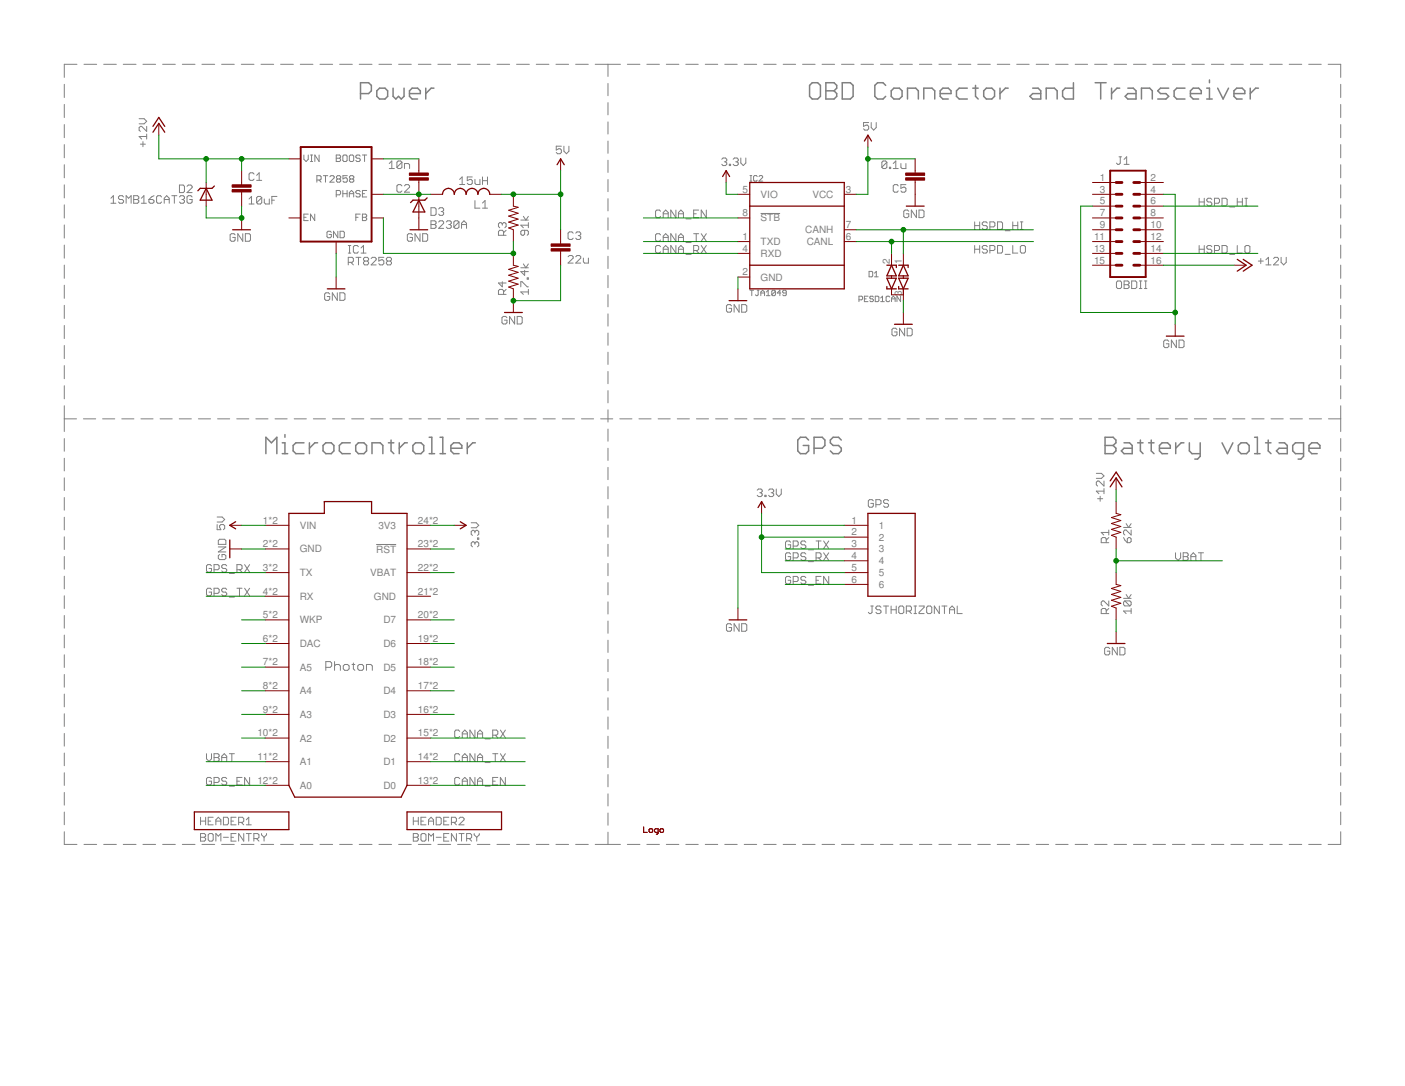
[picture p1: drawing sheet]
<svg xmlns="http://www.w3.org/2000/svg" width="279mm" height="216mm" viewBox="0 0 279 216" stroke-linecap="round" stroke-linejoin="round" font-family="sans-serif">
<defs><g id="words">
<g font-size="2" fill="#808080">
<text x="218.7" y="35.9">1</text>
<text x="228.8" y="35.9">2</text>
<text x="147.7" y="38.3">5</text>
<text x="151.3" y="39.3">VIO</text>
<text x="161.5" y="39.3">VCC</text>
<text x="168.2" y="38.3">3</text>
<text x="218.7" y="38.3">3</text>
<text x="218.7" y="40.6">5</text>
<text x="228.8" y="38.3">4</text>
<text x="228.8" y="40.6">6</text>
<text x="147.7" y="43">8</text>
<text x="147.7" y="47.7">1</text>
<text x="151.3" y="44">STB</text>
<text x="160.1" y="46.4">CANH</text>
<text x="168.2" y="45.3">7</text>
<text x="168.2" y="47.7">6</text>
<text x="217.6" y="47.7">11</text>
<text x="218.7" y="43">7</text>
<text x="218.7" y="45.3">9</text>
<text x="228.8" y="43">8</text>
<text x="228.8" y="45.3">10</text>
<text x="228.8" y="47.7">12</text>
<text x="147.7" y="50">4</text>
<text x="151.3" y="51.1">RXD</text>
<text x="151.3" y="48.7">TXD</text>
<text x="160.4" y="48.7">CANL</text>
<text x="177" y="52.4" transform="rotate(-90 177 52.4)">2</text>
<text x="179.3" y="52.4" transform="rotate(-90 179.3 52.4)">1</text>
<text x="217.6" y="50">13</text>
<text x="217.6" y="52.4">15</text>
<text x="228.8" y="50">14</text>
<text x="228.8" y="52.4">16</text>
<text x="147.7" y="54.7">2</text>
<text x="151.3" y="55.8">GND</text>
<text x="179.3" y="58.9" transform="rotate(-90 179.3 58.9)">3</text>
<text x="52.3" y="104.1">1*2</text>
<text x="59.6" y="105.1">VIN</text>
<text x="75.2" y="105.1">3V3</text>
<text x="83.1" y="104.1">24*2</text>
<text x="169.3" y="104.1">1</text>
<text x="169.3" y="106.4">2</text>
<text x="174.8" y="105.1">1</text>
<text x="174.8" y="107.5">2</text>
<text x="52.3" y="108.8">2*2</text>
<text x="52.3" y="113.5">3*2</text>
<text x="59.6" y="109.8">GND</text>
<text x="74.8" y="109.8">RST</text>
<text x="83.1" y="108.8">23*2</text>
<text x="83.1" y="113.5">22*2</text>
<text x="169.3" y="108.8">3</text>
<text x="169.3" y="111.1">4</text>
<text x="169.3" y="113.5">5</text>
<text x="174.8" y="109.8">3</text>
<text x="174.8" y="112.2">4</text>
<text x="52.3" y="118.2">4*2</text>
<text x="59.6" y="114.5">TX</text>
<text x="59.6" y="119.2">RX</text>
<text x="73.6" y="114.5">VBAT</text>
<text x="74.4" y="119.2">GND</text>
<text x="83.1" y="118.2">21*2</text>
<text x="169.3" y="115.8">6</text>
<text x="174.8" y="114.5">5</text>
<text x="174.8" y="116.9">6</text>
<text x="52.3" y="122.9">5*2</text>
<text x="59.6" y="123.9">WKP</text>
<text x="76.2" y="123.9">D7</text>
<text x="83.1" y="122.9">20*2</text>
<text x="52.3" y="127.6">6*2</text>
<text x="59.6" y="128.6">DAC</text>
<text x="76.2" y="128.6">D6</text>
<text x="83.1" y="127.6">19*2</text>
<text x="52.3" y="132.3">7*2</text>
<text x="52.3" y="137">8*2</text>
<text x="59.6" y="133.3">A5</text>
<text x="76.2" y="133.3">D5</text>
<text x="83.1" y="132.3">18*2</text>
<text x="83.1" y="137">17*2</text>
<text x="52.3" y="141.7">9*2</text>
<text x="59.6" y="138">A4</text>
<text x="59.6" y="142.7">A3</text>
<text x="76.2" y="138">D4</text>
<text x="76.2" y="142.7">D3</text>
<text x="83.1" y="141.7">16*2</text>
<text x="51.2" y="146.4">10*2</text>
<text x="59.6" y="147.4">A2</text>
<text x="76.2" y="147.4">D2</text>
<text x="83.1" y="146.4">15*2</text>
<text x="51.2" y="151.1">11*2</text>
<text x="51.2" y="155.8">12*2</text>
<text x="59.6" y="152.1">A1</text>
<text x="76.2" y="152.1">D1</text>
<text x="83.1" y="151.1">14*2</text>
<text x="83.1" y="155.8">13*2</text>
<text x="59.6" y="156.8">A0</text>
<text x="76.2" y="156.8">D0</text>
</g>
</g></defs>
<g fill="none" stroke="#808080" stroke-width=".2">
<path d="M12.8 16.8v2.6M15.3 12.8h-2.5v2.6M16.7 12.8h2.5M20.6 12.8h2.5M24.5 12.8h2.6M28.4 12.8h2.5M32.3 12.8h2.6M36.3 12.8h2.5M40.2 12.8h2.5M44.1 12.8h2.5M48 12.8h2.5M51.9 12.8h2.5"/>
<path d="M55.8 12.8h2.5M59.7 12.8h2.5M63.6 12.8h2.5M67.5 12.8h2.6M71.4 12.8h2.6M75.4 12.8h2.5M79.3 12.8h2.5M83.2 12.8h2.5M87.1 12.8h2.5M91 12.8h2.5M94.9 12.8h2.5M98.8 12.8h2.5"/>
<path d="M102.7 12.8h2.6M106.6 12.8h2.6M110.6 12.8h2.5M114.5 12.8h2.5M118.4 12.8h5M120.9 12.8v2.4M120.9 16.6v2.4M124.8 12.8h2.5M128.6 12.8h2.5M132.5 12.8h2.5M136.4 12.8h2.5M140.3 12.8h2.4"/>
<path d="M144.1 12.8h2.5M148 12.8h2.5M151.9 12.8h2.4M155.7 12.8h2.5M159.6 12.8h2.5M163.5 12.8h2.5M167.3 12.8h2.5M171.2 12.8h2.5M175.1 12.8h2.5M179 12.8h2.4M182.8 12.8h2.5M186.7 12.8h2.5"/>
<path d="M190.6 12.8h2.5M194.4 12.8h2.5M198.3 12.8h2.5M202.2 12.8h2.5M206.1 12.8h2.4M209.9 12.8h2.5M213.8 12.8h2.5M217.7 12.8h2.5M221.6 12.8h2.4M225.4 12.8h2.5M229.3 12.8h2.5M233.2 12.8h2.4"/>
<path d="M237 12.8h2.5M240.9 12.8h2.5M244.8 12.8h2.4M248.6 12.8h2.5M252.5 12.8h2.5M256.4 12.8h2.5M260.2 12.8h2.5M264.1 12.8h2.5v2.6M266.6 16.8v2.6M12.8 20.8v2.6M12.8 24.8v2.6M12.8 28.7v2.7"/>
<path d="M12.8 32.7v2.6M12.8 36.7v2.6M22.1 39.4l.4-.5v1.5M24.6 39.2l-.3-.3h-.5l-.2 .3v.2l.2 .3h.5l.3 .2v.3l-.3 .2h-.5l-.2-.2M26.6 38.9h.7l.3 .3v.2l-.3 .3 .3 .2v.3l-.3 .2h-.7zM26.6 39.7h.7M27.7 23.6h1l.5 .5-.5 .5h-1M27.9 28.7h1M28.1 39.4l.5-.5v1.5M28.4 28.2v1M29.2 27.1h-1.5l.5 .5M29.2 25.1v1l-1-1h-.3l-.2 .3v.5l.2 .2"/>
<path d="M29.2 26.6v1M29.6 39.7h.8l.2 .2v.3l-.2 .2h-.5l-.3-.2zM30.6 38.9l-.5 .3-.5 .5M32.1 39.2l-.2-.3h-.5l-.3 .3v1l.3 .2h.5l.2-.2M32.7 39.7h1M34.2 38.9h1M34.7 38.9v1.5M35.7 39.2l.2-.3h.5l.3 .3v.2l-.3 .3M35.7 36.8h.7l.3 .2v1.1l-.3 .2h-.7zM36.2 39.7h.2M36.4 39.7l.3 .2v.3l-.3 .2h-.5l-.2-.2M37.2 37l.2-.2h.6l.2 .2v.3l-1 1h1"/>
<path d="M38.2 39.2l-.2-.3h-.6l-.2 .3v1l.2 .2h.6l.2-.2v-.5h-.5M49.5 39.6l.5-.5v1.5M50.5 34.6l-.2-.2h-.5l-.3 .2v1l.3 .3h.5l.2-.3M51 35.9h1M51 34.9l.5-.5v1.5M52 39.3v1l-.2 .3h-.5l-.3-.3M52 39.3l-.2-.2h-.5l-.3 .2v1M52 39.3l-1 1M52.6 39.6v.7l.2 .3h.8v-1M54.1 39.8h.5M55.1 39.1h-1v1.5M60.4 30.8v.9l.5 .4 .4-.4v-.9"/>
<path d="M61.7 32.1h.5M61.7 30.8h.5M62 30.8v1.3M63 35.8h.6l.3-.2v-.5l-.3-.2h-.6v1.3M63.4 35.8l.5 .4M63.5 30.8v1.3l-.9-1.3v1.3M64.3 34.9h.9M64.7 34.9v1.3M65.6 35.1l.2-.2h.5l.2 .2v.2l-.9 .9h.9M66.9 30.8h.6l.2 .2-.2 .5 .2 .2v.2l-.2 .2h-.6zM66.9 38.7h.6l.2-.2v-.4l-.2-.2h-.6v1.3M66.9 31.5h.6"/>
<path d="M67.1 35.6l-.2-.3 .2-.4h.4l.3 .2-.3 .5M67.1 35.6l-.2 .2 .2 .4h.4l.3-.2-.3-.4M67.1 35.6h.4M68.2 37.9v1.3M68.2 38.5h.8M68.4 30.8h.4l.2 .2v.9l-.2 .2h-.4l-.2-.2v-.9zM69 37.9v1.3M69.1 34.9h-.9v.7l.4-.3h.3l.2 .3v.4l-.2 .2h-.5l-.2-.2M69.5 31l.2-.2h.4l.2 .2v.9l-.2 .2h-.4l-.2-.2zM69.5 38.5h.8M69.5 39.2v-.9l.4-.4 .4 .4v.9M69.7 35.6l-.2-.3v-.2l.2-.2h.4l.3 .2-.3 .5"/>
<path d="M69.7 35.6l-.2 .2v.2l.2 .2h.4l.3-.2-.3-.4M69.7 35.6h.4M71.6 31l-.2-.2h-.4l-.2 .2v.2l.2 .3h.4l.2 .2v.2l-.2 .2h-.4l-.2-.2M71.6 38.1l-.2-.2h-.4l-.2 .2v.2l.2 .2h.4l.2 .2-.2 .5h-.4l-.2-.3M72.1 30.8h.8M72.1 38.5h.4M72.5 30.8v1.3M72.9 37.9h-.8v1.3h.8M77.4 33.5h1M77.4 32.5l.5-.5v1.5M79.9 32.3l-.2-.3h-.5l-.3 .3v1M79.9 32.3v1l-.2 .2h-.5l-.3-.2"/>
<path d="M79.9 37l-.2-.3h-.5l-.3 .3v1l.3 .2h.5l.2-.2M79.9 32.3l-1 1M80.4 37l.3-.3h.5l.2 .3v.2l-1 1h1M80.4 33.5v-1h.8l.2 .2v.8M91.4 35.7l.5-.5v1.5M91.4 36.7h1M93.9 35.2h-1v.7l.5-.2h.3l.2 .2v.5l-.2 .3h-.5l-.3-.3M94.4 35.7v.7l.3 .3h.7v-1M94.4 39.9v1.5h1M95.9 35.2v1.5M95.9 35.9h1M96.9 35.2v1.5"/>
<path d="M111.6 29.1h-1v.7l.8-.2 .2 .2v.5l-.2 .3h-.5l-.3-.3M112.1 29.1v1l.5 .5 .5-.5v-1M120.9 20.4v2.4M120.9 24.2v2.4M120.9 28v2.5M120.9 31.9v2.4M120.9 35.7v2.4M120.9 39.5v2.4M143.5 31.7l.3-.3h.5l.2 .3v.2l-.2 .3M144 32.2h.3M144.3 32.2l.2 .2v.3l-.2 .2h-.5l-.3-.2M145 32.7h.3v.2h-.3z"/>
<path d="M145.8 31.7l.2-.3h.6l.2 .3v.2l-.2 .3M146.3 32.2h.3M146.6 32.2l.2 .2v.3l-.2 .2h-.6l-.2-.2M147.3 31.4v1l.5 .5 .5-.5v-1M149.1 36h.4M149.1 34.9h.4M149.3 34.9v1.1M150.6 35.1l-.2-.2h-.3l-.2 .2v.7l.2 .2h.3l.2-.2M150.9 35.1l.2-.2h.4l.2 .2v.2l-.8 .7h.8M172.7 24.4h-1v.7l.5-.2h.3l.2 .2v.5l-.2 .3h-.5l-.3-.3M173.2 24.4v1l.5 .5 .5-.5v-1M176.4 32.3l-.3-.3h-.5l-.2 .3v1"/>
<path d="M176.4 32.3v1l-.3 .2h-.5l-.2-.2M176.4 32.3l-1 1M176.9 33.3h.2v.2h-.2zM177.6 33.5h1M177.6 32.5l.5-.5v1.5M178.6 37l-.2-.3h-.5l-.3 .3v1l.3 .2h.5l.2-.2M179.2 32.5v.8l.2 .2h.7v-1M180.1 36.7h-.9v.7l.4-.2h.3l.2 .2v.6l-.2 .2h-.5l-.2-.2M222.5 31.2h.5M222.8 31.2v1.2l-.3 .3h-.2l-.3-.3M223.5 32.7h1M223.5 31.7l.5-.5v1.5"/>
<path d="M238.5 39.4v1.5M239.5 39.4v1.5M241 39.6l-.3-.2h-.5l-.2 .2v.3l.2 .3h.5l.3 .2v.3l-.3 .2h-.5l-.2-.2M243 39.4h.8l.2 .2v1.1l-.2 .2h-.8zM246 39.4v1.5M247.1 39.4v1.5M247.6 39.4h.5M247.8 39.4v1.5M266.6 20.8v2.6M266.6 24.8v2.6M266.6 28.7v2.7M266.6 32.7v2.6"/>
<path d="M266.6 36.7v2.6M12.8 40.7v2.6M12.8 44.7v2.6M12.8 48.7v2.6M12.8 52.7v2.6M12.8 56.7v2.6M22.1 40.4h1M25.1 40.4v-1.5l.5 .5 .5-.5v1.5M28.1 40.4h1M32.7 40.4v-1l.4-.5 .6 .5v1M46.8 46.7l-.3-.2h-.5l-.2 .2v1l.2 .3h.5l.3-.3v-.5h-.5M48.3 46.5v1.5l-1-1.5v1.5"/>
<path d="M48.8 46.5h.8l.2 .2v1l-.2 .3h-.8zM49.5 40.6h1M60.4 43.2h.5M61.3 42.6h-.9v1.3h.9M62.6 42.6v1.3l-.9-1.3v1.3M65.6 58.5l-.3-.3h-.5l-.2 .3v1l.2 .2h.5l.3-.2v-.6h-.5M65.9 46.2l-.2-.2h-.5l-.2 .2v.9l.2 .2h.5l.2-.2v-.5h-.5M67.1 58.2v1.5l-1-1.5v1.5M67.2 46v1.3l-.9-1.3v1.3M67.6 58.2h.7l.3 .3v1l-.3 .2h-.7zM67.6 46h.7l.2 .2v.9l-.2 .2h-.7zM69.3 52.2h.7l.3-.3v-.5l-.3-.2h-.7v1.5"/>
<path d="M69.3 50.3h.5M69.3 48.8h.5M69.5 48.8v1.5M69.8 52.2l.5 .5M70.8 43.2h.4M70.8 51.2h1M71.3 49l-.3-.2h-.5l-.2 .2v1.1l.2 .2h.5l.3-.2M71.3 51.2v1.5M71.6 42.6h-.8v1.3M71.8 49.3l.5-.5v1.5M71.8 50.3h1M72.1 42.6h.6l.2 .2-.2 .4 .2 .4-.2 .3h-.6z"/>
<path d="M72.1 43.2h.6M72.5 51.9l-.2-.3v-.2l.2-.2h.5l.3 .2v.2l-.3 .3M72.5 51.9l-.2 .3v.2l.2 .3h.5l.3-.3v-.2l-.3-.3M72.5 51.9h.5M73.8 51.4l.3-.2h.5l.2 .2v.2l-1 1.1h1M76.3 51.2h-1v.7l.8-.3 .2 .3v.5l-.2 .3h-.5l-.3-.3M77.1 51.9h.5M77.1 51.9l-.3 .3v.2l.3 .3h.5l.3-.3v-.2l-.3-.3M77.1 51.9l-.3-.3v-.2l.3-.2h.5l.3 .2v.2l-.3 .3M82 46.7l-.2-.2h-.5l-.3 .2v1l.3 .3h.5l.2-.3v-.5h-.5M83.5 46.5v1.5l-1-1.5v1.5M84.1 46.5h.7l.2 .2v1l-.2 .3h-.7z"/>
<path d="M85.7 41.3h.8l.2 .3v1l-.2 .2h-.8zM85.7 43.9h.8l.2 .2v.3l-.2 .2 .2 .3v.2l-.2 .3h-.8zM85.7 44.6h.8M87.2 44.1l.3-.2h.5l.2 .2v.3l-1 1h1M87.2 41.6l.3-.3h.5l.2 .3v.2l-.2 .3M87.7 42.1h.3M88 42.1l.2 .2v.3l-.2 .2h-.5l-.3-.2M88.8 44.1l.2-.2h.5l.2 .2v.3l-.2 .2M89.2 44.6h.3M89.5 44.6l.2 .3v.2l-.2 .3h-.5l-.2-.3M91.3 44.1l-.3-.2h-.5l-.2 .2v1M91.3 44.1v1l-.3 .3h-.5l-.2-.3"/>
<path d="M91.3 44.1l-1 1M91.8 44.6h1M91.8 45.4v-1l.5-.5 .5 .5v1M95.9 41.4h1M95.9 40.4l.6-.5v1.5M99.9 44.5l-.3-.2h-.2l-.3 .2v.5l.3 .3M99.9 44.5l.2-.2h.3l.2 .2v.5l-.2 .3M99.9 44.5v.3M99.9 56v1l-.8-.7h1.5M100.1 46.8v-.8l-.2-.2h-.5l-.3 .2v.8h1.5M100.1 58.5v-.7l-.2-.3h-.5l-.3 .3v.7h1.5M100.6 45.8l-.5 .5"/>
<path d="M100.6 57.5l-.5 .5M103.6 57v-1h.2l1 1h.3M103.6 43.8h1.5M103.6 53.2h1.5M104.1 43l.5 .8 .5-.8M104.1 52.5l.5 .7 .5-.7M104.3 45.8v.7l-.2 .3h-.3l-.2-.3v-.5l.2-.2h1l.3 .2v.5l-.3 .3M104.3 53.7v1l-.7-.7h1.5M104.8 55.2h.3v.3h-.3zM105.1 44.8h-1.5l.5 .5M105.1 44.3v1M105.1 57.5v1"/>
<path d="M105.1 58h-1.5l.5 .5M113 51.1l.2-.3h.5l.3 .3v.2l-1 1h1M114 46.4l-.3-.3h-.5l-.2 .3v.9l.2 .3h.5l.3-.3M114.5 51.1l.2-.3h.6l.2 .3v.2l-1 1h1M114.5 46.4l.2-.3h.6l.2 .3v.2l-.2 .2M115 46.8h.3M115.3 46.8l.2 .3v.2l-.2 .3h-.6l-.2-.3M116 51.3v.7l.2 .3h.8v-1M120.9 43.3v2.4M120.9 47.1v2.5M120.9 50.9v2.5M120.9 54.8v2.4"/>
<path d="M120.9 58.6v2.4M131.4 42l-.3-.2h-.5l-.2 .2v1l.2 .3h.5l.3-.3M131.4 49l-.3-.2h-.5l-.2 .2v1.1l.2 .2h.5l.3-.2M131.4 46.7l-.3-.2h-.5l-.2 .2v1l.2 .3h.5l.3-.3M131.9 42.5h1M131.9 47.2h1M131.9 43.3v-1.1l.5-.4 .5 .4v1.1M131.9 48v-1.1l.5-.4 .5 .4v1.1M131.9 50.3v-1l.5-.5 .5 .5v1M131.9 49.6h1M134.4 41.8v1.5l-1-1.5v1.5M134.4 46.5v1.5l-1-1.5v1.5"/>
<path d="M134.4 48.8v1.5l-1-1.5v1.5M134.9 42.5h1M134.9 43.3v-1.1l.5-.4 .5 .4v1.1M134.9 47.2h1M134.9 48v-1.1l.5-.4 .5 .4v1.1M134.9 50.3v-1l.5-.5 .5 .5v1M134.9 49.6h1M136.4 48.2h1M136.4 50.6h1M136.4 43.5h1M137.9 42.5h.6M137.9 46.5h1"/>
<path d="M137.9 49.8h.8l.2-.2v-.6l-.2-.2h-.8v1.5M138.5 46.5v1.5M138.5 49.8l.4 .5M138.9 41.8h-1v1.5h1M139.4 46.5l1.1 1.5M139.4 48.8l1.1 1.5M140.5 46.5l-1.1 1.5M140.5 48.8l-1.1 1.5M140.5 41.8v1.5l-1.1-1.5v1.5M149.1 57.7h.8M149.5 57.7v1.1M150.6 57.7h.3"/>
<path d="M150.8 57.7v.9l-.2 .2-.4-.2M151.3 42.4h3.8M151.3 58.8v-.7l.4-.4 .3 .4v.7M151.3 58.3h.7M152.4 58.8h.7M152.4 58.1l.4-.4v1.1M154.2 57.9l-.2-.2h-.4l-.1 .2v.7M154.2 57.9v.7l-.2 .2h-.4l-.1-.2M154.2 57.9l-.7 .7M155.3 58.3h-.7l.5-.6v1.1M156.4 58.3h-.6l-.2-.2 .2-.4h.4l.2 .2v.7l-.2 .2h-.4l-.2-.2M170.8 59.6h.5l.2-.2v-.3l-.2-.2h-.5v1.1"/>
<path d="M171.9 59.4h.4M172.6 58.9h-.7v1.1h.7M172.8 54h.6l.1 .1v.7l-.1 .2h-.6zM173.7 59.1l-.2-.2h-.4l-.1 .2 .1 .3h.4l.2 .2-.2 .4h-.4l-.1-.2M173.9 54.3l.4-.3v1M173.9 55h.7M174.1 58.9h.5l.2 .2v.7l-.2 .2h-.5zM175.1 60h.8M175.1 59.2l.4-.3v1.1M176.9 59.1l-.1-.2h-.4l-.2 .2v.7l.2 .2h.4l.1-.2M177.3 59.4h.7M177.3 60v-.8l.4-.3 .3 .3v.8"/>
<path d="M179.1 58.9v1.1l-.7-1.1v1.1M180.7 42l-.2-.2h-.5l-.3 .2v1l.3 .3h.5l.2-.3v-.5h-.5M182.2 41.8v1.5l-1-1.5v1.5M182.8 41.8h.7l.2 .2v1l-.2 .3h-.7zM193.8 49.6h1M193.8 44.1v1.5M193.8 48.8v1.5M193.8 44.9h1M194.8 44.1v1.5M194.8 48.8v1.5M196.3 49l-.2-.2h-.5l-.3 .2v.3l.3 .3h.5l.2 .2v.3l-.2 .2h-.5l-.3-.2M196.3 44.3l-.2-.2h-.5l-.3 .2v.3l.3 .3h.5l.2 .2v.3l-.2 .2h-.5l-.3-.2"/>
<path d="M196.8 49.8h.8l.2-.2v-.6l-.2-.2h-.8v1.5M196.8 45.1h.8l.2-.2v-.6l-.2-.2h-.8v1.5M198.4 48.8h.7l.3 .2v1.1l-.3 .2h-.7zM198.4 44.1h.7l.3 .2v1.1l-.3 .2h-.7zM199.9 50.6h1M199.9 45.9h1M201.4 48.8v1.5h1M201.4 44.9h1M201.4 44.1v1.5M202.4 44.1v1.5M202.9 49l.3-.2h.5l.2 .2v1.1l-.2 .2h-.5l-.3-.2zM202.9 44.1h.5"/>
<path d="M202.9 45.6h.5M203.2 44.1v1.5M222.3 55.9h.5l.2 .2v1l-.2 .3h-.5l-.3-.3v-1zM223.5 55.9h.8l.2 .2v.2l-.2 .3 .2 .3v.2l-.2 .3h-.8zM223.5 56.6h.8M225 55.9h.8l.3 .2v1l-.3 .3h-.8zM226.6 55.9h.5M226.6 57.4h.5M226.8 55.9v1.5M227.6 55.9h.5M227.6 57.4h.5M227.8 55.9v1.5"/>
<path d="M238.5 49.6h1M238.5 48.8v1.5M238.5 40.2h1M239.5 48.8v1.5M241 49l-.3-.2h-.5l-.2 .2v.3l.2 .3h.5l.3 .2v.3l-.3 .2h-.5l-.2-.2M241.5 40.4h.8l.2-.2v-.6l-.2-.2h-.8v1.5M241.5 49.8h.8l.2-.2v-.6l-.2-.2h-.8v1.5M243 48.8h.8l.2 .2v1.1l-.2 .2h-.8zM244.5 50.6h1M244.5 41.1h1M246 48.8v1.5h1.1M246 40.2h1.1"/>
<path d="M247.6 49l.2-.2h.5l.3 .2v1.1l-.3 .2h-.5l-.2-.2zM247.6 40.9h.5M250.2 51.9h1M250.7 51.4v1M251.7 51.6l.5-.4v1.5M251.7 52.7h1.1M253.3 51.4l.2-.2h.5l.3 .2v.2l-1 1.1h1M254.8 51.2v1l.5 .5 .5-.5v-1M266.6 40.7v2.6M266.6 44.7v2.6M266.6 48.7v2.6M266.6 52.7v2.6"/>
<path d="M266.6 56.7v2.6M12.8 60.7v2.6M12.8 64.7v2.6M12.8 68.7v2.6M12.8 72.7v2.6M12.8 76.7v2.6M100.8 63.2l-.2-.3h-.5l-.3 .3v1l.3 .2h.5l.2-.2v-.6h-.5M102.3 62.9v1.5l-1-1.5v1.5M102.8 62.9h.8l.2 .3v1l-.2 .2h-.8zM120.9 62.4v2.4M120.9 66.2v2.4M120.9 70v2.5"/>
<path d="M120.9 73.9v2.4M120.9 77.7v2.4M145.5 60.8l-.3-.2h-.5l-.2 .2v1l.2 .3h.5l.3-.3v-.5h-.5M147 60.6v1.5l-1-1.5v1.5M147.5 60.6h.8l.2 .2v1l-.2 .3h-.8zM178.4 65.5l-.3-.2h-.5l-.2 .2v1l.2 .3h.5l.3-.3v-.5h-.5M179.9 65.3v1.5l-1-1.5v1.5M180.4 65.3h.7l.3 .2v1l-.3 .3h-.7zM232.4 67.9l-.2-.3h-.5l-.3 .3v1l.3 .2h.5l.2-.2v-.6h-.5M233.9 67.6v1.5l-1-1.5v1.5M234.5 67.6h.7l.3 .3v1l-.3 .2h-.7zM266.6 60.7v2.6"/>
<path d="M266.6 64.7v2.6M266.6 68.7v2.6M266.6 72.7v2.6M266.6 76.7v2.6M12.8 80.7v5.1M12.8 87.2v2.5M12.8 91.1v2.5M12.8 95v2.5M12.8 98.9v2.5M12.8 83.3h2.4M16.6 83.3h2.4M20.4 83.3h2.4"/>
<path d="M24.2 83.3h2.4M28 83.3h2.4M31.8 83.3h2.4M35.6 83.3h2.5M39.5 83.3h2.4M43.3 83.3h2.4M47.1 83.3h2.4M50.9 83.3h2.4M54.7 83.3h2.4M58.5 83.3h2.4M62.3 83.3h2.4M66.1 83.3h2.4"/>
<path d="M69.9 83.3h2.4M73.7 83.3h2.5M77.5 83.3h2.5M81.3 83.3h2.5M85.2 83.3h2.4M89 83.3h2.4M92.8 83.3h2.4M96.6 83.3h2.4M100.4 83.3h2.4M104.2 83.3h2.4M108 83.3h2.4M111.8 83.3h2.4"/>
<path d="M115.6 83.3h2.4M119.4 83.3h2.5M120.9 81.5v2.4M120.9 85.3v2.4M120.9 89.1v2.4M120.9 92.9v2.5M120.9 96.8v2.4M123.3 83.3h2.4M127.1 83.3h2.4M130.9 83.3h2.4M134.7 83.3h2.4M138.5 83.3h2.4"/>
<path d="M142.3 83.3h2.4M146.1 83.3h2.4M149.9 83.3h2.4M150.6 97.5l.2-.3h.5l.3 .3v.2l-.3 .3M151.1 98h.2M151.3 98l.3 .2v.3l-.3 .2h-.5l-.2-.2M152.1 98.5h.2v.2h-.2zM152.8 97.5l.3-.3h.5l.3 .3v.2l-.3 .3M153.4 98h.2M153.6 98l.3 .2v.3l-.3 .2h-.5l-.3-.2M153.7 83.3h2.4M154.4 97.2v1l.5 .5 .5-.5v-1"/>
<path d="M157.5 83.3h2.5M161.3 83.3h2.5M165.1 83.3h2.5M169 83.3h2.4M172.8 83.3h2.4M173.7 99.6l-.3-.3h-.5l-.2 .3v1l.2 .2h.5l.3-.2v-.5h-.5M176.6 83.3h2.4M176.7 99.6l-.3-.3h-.4l-.3 .3v.2l.3 .3h.4l.3 .2v.3l-.3 .2h-.4l-.3-.2M180.4 83.3h2.4M184.2 83.3h2.4M188 83.3h2.4M191.8 83.3h2.4"/>
<path d="M195.6 83.3h2.4M199.4 83.3h2.4M203.2 83.3h2.5M207.1 83.3h2.4M210.9 83.3h2.4M214.7 83.3h2.4M218 94.1h1l.5 .5-.5 .5h-1M218.3 99.1h1M218.5 83.3h2.4M218.8 98.7v1M219.5 97.6h-1.5l.5 .5M219.5 95.6v1l-1-1h-.2l-.3 .3v.5l.3 .2"/>
<path d="M219.5 97.1v1M222.3 83.3h2.4M226.1 83.3h2.4M229.9 83.3h2.4M233.7 83.3h2.4M237.5 83.3h2.4M241.3 83.3h2.5M245.1 83.3h2.5M248.9 83.3h2.5M252.8 83.3h2.4M256.6 83.3h2.4M260.4 83.3h2.4"/>
<path d="M264.2 83.3h2.4M266.6 80.7v5.1M266.6 87.2v2.5M266.6 91.1v2.5M266.6 95v2.5M266.6 98.9v2.5M12.8 102.8v2.5M12.8 106.7v2.5M12.8 110.6v2.6M12.8 114.6v2.5M12.8 118.4v2.6M42.1 117.2l-.3-.3h-.5l-.2 .3v1l.2 .2h.5l.3-.2v-.5h-.5"/>
<path d="M42.1 112.5l-.3-.3h-.5l-.2 .3v1l.2 .2h.5l.3-.2v-.5h-.5M42.6 118h.7l.3-.3v-.5l-.3-.3h-.7v1.5M42.6 113.3h.7l.3-.3v-.5l-.3-.3h-.7v1.5M43.2 104.3v1h.7l-.2-.8 .2-.2h.5l.3 .2v.6l-.3 .2M43.2 102.8h1l.5 .5-.5 .5h-1M43.4 108.7h1.5l-1.5 1h1.5M43.7 110.2l-.3 .3v.5l.3 .3h1l.2-.3v-.5l-.2-.3h-.5v.5M43.7 107.2h1l.2 .3v.7h-1.5v-.7zM45.1 117.2l-.2-.3h-.6l-.2 .3v.3l.2 .2h.6l.2 .3v.2l-.2 .2h-.6l-.2-.2M45.1 112.5l-.2-.3h-.6l-.2 .3v.3l.2 .2h.6l.2 .3v.2l-.2 .2h-.6l-.2-.2M45.6 118.7h1M45.6 114h1"/>
<path d="M47.1 116.9h1M47.1 113.3h.8l.2-.3v-.5l-.2-.3h-.8v1.5M47.6 116.9v1.5M47.6 113.3l.5 .4M48.6 116.9l1 1.5M48.6 112.2l1 1.5M49.6 116.9l-1 1.5M49.6 112.2l-1 1.5M74.8 108.2h4M93.7 103.9h1l.5 .5-.5 .5h-1M94.4 108l.3-.3h.3l.2 .3v.5l-.2 .2M94.4 108l-.2-.3h-.2l-.3 .3v.5l.3 .2"/>
<path d="M94.4 105.7l-.2-.3h-.2l-.3 .3v.5l.3 .2M94.4 105.7v.2M94.4 108v.2M94.4 105.7l.3-.3h.3l.2 .3v.5l-.2 .2M95 107h.2v.2h-.2zM120.9 100.6v2.4M120.9 104.4v2.4M120.9 108.2v2.4M120.9 112v2.4M120.9 115.8v2.5M120.9 119.7v2.4M157.2 107.8l-.2-.3h-.5l-.3 .3v1l.3 .3h.5l.2-.3v-.5h-.5"/>
<path d="M157.2 110.2l-.2-.3h-.5l-.3 .3v.9l.3 .3h.5l.2-.3v-.4h-.5M157.2 114.9l-.2-.3h-.5l-.3 .3v.9l.3 .3h.5l.2-.3v-.4h-.5M157.7 108.6h.8l.2-.3v-.5l-.2-.3h-.8v1.6M157.7 110.9h.8l.2-.2v-.5l-.2-.3h-.8v1.5M157.7 115.6h.8l.2-.2v-.5l-.2-.3h-.8v1.5M160.3 114.9l-.3-.3h-.5l-.2 .3v.2l.2 .3h.5l.3 .2v.2l-.3 .3h-.5l-.2-.3M160.3 107.8l-.3-.3h-.5l-.2 .3v.3l.2 .2h.5l.3 .3v.2l-.3 .3h-.5l-.2-.3M160.3 110.2l-.3-.3h-.5l-.2 .3v.2l.2 .3h.5l.3 .2v.2l-.3 .3h-.5l-.2-.3M160.8 109.3h1M160.8 111.7h1M160.8 116.4h1M162.3 107.5h1"/>
<path d="M162.3 110.9h.7l.3-.2v-.5l-.3-.3h-.7v1.5M162.3 115.4h.5M162.8 107.5v1.6M162.8 110.9l.5 .5M163.3 114.6h-1v1.5h1M163.8 107.5l1 1.6M163.8 109.9l1 1.5M164.8 107.5l-1 1.6M164.8 109.9l-1 1.5M164.8 114.6v1.5l-1-1.5v1.5M174.2 100.3h.7l.3-.2v-.5l-.3-.3h-.7v1.5M220 107.9v-.8l-.2-.2h-.6l-.2 .2v.8h1.5"/>
<path d="M220.5 119.5v1l-1-1h-.3l-.2 .2v.5l.2 .3M220.5 106.9l-.5 .5M220.5 105.9h-1.5l.5 .5M220.5 105.4v1M223.4 106.9l.8 1M223.4 104.9h1.5M223.4 119h1.5M223.7 119.5l-.3 .2v.5l.3 .3h1M223.7 119.5h1l.2 .2v.5l-.2 .3M223.7 119.5l1 1M223.9 104.1l.5 .8 .5-.8M223.9 118.2l.5 .8 .5-.8"/>
<path d="M224.2 107.1l.2-.2h.3l.2 .2v.5l-.2 .3h-.5zM224.9 105.4v1l-1-1h-.2l-.3 .2v.5l.3 .3M233.8 109.9v1l.5 .5 .5-.5v-1M235.3 109.9h.8l.2 .3v.2l-.2 .3 .2 .2v.2l-.2 .3h-.8zM235.3 110.7h.8M236.8 110.7h1M236.8 111.4v-1l.5-.5 .5 .5v1M238.3 109.9h1M238.8 109.9v1.5M266.6 102.8v2.5M266.6 106.7v2.5M266.6 110.6v2.6"/>
<path d="M266.6 114.6v2.5M266.6 118.4v2.6M12.8 122.4v2.5M12.8 126.3v2.5M12.8 130.2v2.5M12.8 134.1v2.5M12.8 138v2.5M64.8 132.7h.9l.3-.3v-.6l-.3-.3h-.9v1.8M66.5 131.5v1.8M66.5 132.4l.3-.3h.6l.3 .3v.9M68.6 132.1h.5l.3 .3v.6l-.3 .3h-.5l-.3-.3v-.6zM70 132.1h.6"/>
<path d="M70.3 131.8v1.2l.3 .3M71.4 132.1h.6l.3 .3v.6l-.3 .3h-.6l-.3-.3v-.6zM72.9 133.3v-1.2h.8l.3 .3v.9M120.9 123.5v2.4M120.9 127.3v2.4M120.9 131.1v2.4M120.9 134.9v2.5M120.9 138.7v2.5M145.5 124.2l-.3-.2h-.5l-.2 .2v1.1l.2 .2h.5l.3-.2v-.5h-.5M147 124v1.5l-1-1.5v1.5M147.5 124h.8l.2 .2v1.1l-.2 .2h-.8zM173.2 120.5h.5"/>
<path d="M173.4 120.5v1.2l-.2 .3h-.3l-.2-.3M175.2 120.7l-.3-.2h-.5l-.2 .2v.3l.2 .2h.5l.3 .3v.2l-.3 .3h-.5l-.2-.3M175.7 120.5h1M176.2 120.5v1.5M177.2 121.2h1M177.2 120.5v1.5M178.2 120.5v1.5M178.7 120.7l.3-.2h.5l.2 .2v1l-.2 .3h-.5l-.3-.3zM180.2 121.5h.8l.3-.3v-.5l-.3-.2h-.8v1.5M180.7 121.5l.6 .5M181.8 122h.5M181.8 120.5h.5"/>
<path d="M182 120.5v1.5M182.8 120.5h1v.2l-1 1v.3h1M184.5 120.5h.5l.3 .2v1l-.3 .3h-.5l-.2-.3v-1zM186.8 120.5v1.5l-1-1.5v1.5M187.3 120.5h1M187.8 120.5v1.5M188.8 121.2h1M188.8 122v-1l.5-.5 .5 .5v1M190.4 120.5v1.5h.9M220 122v-.8l-.2-.2h-.6l-.2 .2v.8h1.5M220.5 121l-.5 .5M220.7 128.9l-.3-.2h-.5l-.2 .2v1.1l.2 .2h.5l.3-.2v-.5h-.5"/>
<path d="M222.2 128.7v1.5l-1-1.5v1.5M222.7 128.7h.8l.2 .2v1.1l-.2 .2h-.8zM224.9 121.5h-1.5l.5 .5M224.9 121v1M266.6 122.4v2.5M266.6 126.3v2.5M266.6 130.2v2.5M266.6 134.1v2.5M266.6 138v2.5M12.8 141.9v2.5M12.8 145.8v2.5M12.8 149.7v2.5"/>
<path d="M12.8 153.6v2.5M12.8 157.5v2.6M41.1 149.8v1.1l.5 .5 .5-.5v-1.1M42.1 154.8l-.3-.2h-.5l-.2 .2v1l.2 .3h.5l.3-.3v-.5h-.5M42.6 149.8h.7l.3 .3v.2l-.3 .3 .3 .3v.2l-.3 .3h-.7zM42.6 150.6h.7M42.6 155.6h.7l.3-.3v-.5l-.3-.2h-.7v1.5M44.1 150.6h1M44.1 151.4v-1.1l.5-.5 .5 .5v1.1M45.1 154.8l-.2-.2h-.6l-.2 .2v.2l.2 .3h.6l.2 .3v.2l-.2 .3h-.6l-.2-.3M45.6 149.8h1M45.6 156.3h1"/>
<path d="M46.1 149.8v1.6M47.1 155.3h.5M48.1 154.6h-1v1.5h1M49.6 154.6v1.5l-1-1.5v1.5M91.4 150.1l-.2-.3h-.5l-.3 .3v1l.3 .3h.5l.2-.3M91.4 145.4l-.2-.3h-.5l-.3 .3v1l.3 .3h.5l.2-.3M91.4 154.8l-.2-.2h-.5l-.3 .2v1l.3 .3h.5l.2-.3M91.9 146.7v-1.1l.5-.5 .5 .5v1.1M91.9 151.4v-1.1l.5-.5 .5 .5v1.1M91.9 156.1v-1.1l.5-.4 .5 .4v1.1M91.9 150.6h1M91.9 145.9h1"/>
<path d="M91.9 155.3h1M94.4 145.1v1.6l-.9-1.6v1.6M94.4 149.8v1.6l-.9-1.6v1.6M94.4 154.6v1.5l-.9-1.5v1.5M95 146.7v-1.1l.5-.5 .5 .5v1.1M95 151.4v-1.1l.5-.5 .5 .5v1.1M95 156.1v-1.1l.5-.4 .5 .4v1.1M95 150.6h1M95 145.9h1M95 155.3h1M96.5 151.6h1M96.5 146.9h1"/>
<path d="M96.5 156.3h1M98 146.2h.7l.3-.3v-.5l-.3-.3h-.7v1.6M98 149.8h1M98 155.3h.5M98.5 149.8v1.6M98.5 146.2l.5 .5M99 154.6h-1v1.5h1M99.5 149.8l1 1.6M99.5 145.1l1 1.6M100.5 149.8l-1 1.6M100.5 145.1l-1 1.6M100.5 154.6v1.5l-1-1.5v1.5"/>
<path d="M120.9 142.5v2.5M120.9 146.4v2.4M120.9 150.2v2.4M120.9 154v2.4M120.9 157.8v2.4M266.6 141.9v2.5M266.6 145.8v2.5M266.6 149.7v2.5M266.6 153.6v2.5M266.6 157.5v2.6M12.8 161.4v2.6M12.8 165.4v2.5h2.5"/>
<path d="M16.7 167.9h2.5M20.6 167.9h2.5M24.5 167.9h2.6M28.4 167.9h2.5M32.3 167.9h2.6M36.3 167.9h2.5M39.9 162.5v1.5M39.9 165.7h.7l.3 .3v.2l-.3 .3 .3 .2v.3l-.3 .2h-.7zM39.9 163.2h1M39.9 166.5h.7M40.2 167.9h2.5M40.9 162.5v1.5"/>
<path d="M41.4 163.2h.5M41.7 165.7h.5l.2 .3v1l-.2 .2h-.5l-.3-.2v-1zM42.4 162.5h-1v1.5h1M42.9 163.2h1M42.9 164v-1l.5-.5 .5 .5v1M42.9 167.2v-1.5l.5 .5 .5-.5v1.5M44.1 167.9h2.5M44.4 162.5h.8l.2 .2v1l-.2 .3h-.8zM44.4 166.5h1M46 163.2h.4M46 166.5h.4M46.9 162.5h-.9v1.5h.9"/>
<path d="M46.9 165.7h-.9v1.5h.9M47.5 163.5h.7l.3-.3v-.5l-.3-.2h-.7v1.5M48 163.5l.5 .5M48 167.9h2.5M48.5 165.7v1.5l-1-1.5v1.5M49 164h1M49 163l.5-.5v1.5M49 165.7h1M49.5 165.7v1.5M50.5 166.7h.7l.3-.2v-.5l-.3-.3h-.7v1.5M51 166.7l.5 .5M51.9 167.9h2.5"/>
<path d="M52 165.7v.3l.5 .5M52.5 166.5v.7M53 165.7v.3l-.5 .5M55.8 167.9h2.5M59.7 167.9h2.5M63.6 167.9h2.5M67.5 167.9h2.6M71.4 167.9h2.6M75.4 167.9h2.5M79.3 167.9h2.5M82.2 163.2h1M82.2 165.7h.7l.3 .3v.2l-.3 .3 .3 .2v.3l-.3 .2h-.7z"/>
<path d="M82.2 166.5h.7M82.2 162.5v1.5M83.2 167.9h2.5M83.2 162.5v1.5M83.7 163.2h.5M83.9 165.7h.6l.2 .3v1l-.2 .2h-.6l-.2-.2v-1zM84.7 162.5h-1v1.5h1M85.2 163.2h1M85.2 164v-1l.5-.5 .5 .5v1M85.2 167.2v-1.5l.5 .5 .5-.5v1.5M86.7 162.5h.8l.2 .2v1l-.2 .3h-.8zM86.7 166.5h1"/>
<path d="M87.1 167.9h2.5M88.2 163.2h.6M88.2 166.5h.6M89.3 162.5h-1.1v1.5h1.1M89.3 165.7h-1.1v1.5h1.1M89.8 163.5h.7l.3-.3v-.5l-.3-.2h-.7v1.5M90.3 163.5l.5 .5M90.8 165.7v1.5l-1-1.5v1.5M91 167.9h2.5M91.3 162.7l.2-.2h.5l.3 .2v.3l-1 1h1M91.3 165.7h1M91.8 165.7v1.5"/>
<path d="M92.8 166.7h.7l.3-.2v-.5l-.3-.3h-.7v1.5M93.3 166.7l.5 .5M94.3 165.7v.3l.5 .5M94.8 166.5v.7M94.9 167.9h2.5M95.3 165.7v.3l-.5 .5M98.8 167.9h2.5M102.7 167.9h2.6M106.6 167.9h2.6M110.6 167.9h2.5M114.5 167.9h2.5M118.4 167.9h5"/>
<path d="M120.9 161.6v2.5M120.9 165.4v2.5M124.8 167.9h2.5M128.6 167.9h2.5M132.5 167.9h2.5M136.4 167.9h2.5M140.3 167.9h2.4M144.1 167.9h2.5M148 167.9h2.5M151.9 167.9h2.4M155.7 167.9h2.5M159.6 167.9h2.5"/>
<path d="M163.5 167.9h2.5M167.3 167.9h2.5M171.2 167.9h2.5M175.1 167.9h2.5M179 167.9h2.4M182.8 167.9h2.5M186.7 167.9h2.5M190.6 167.9h2.5M194.4 167.9h2.5M198.3 167.9h2.5M202.2 167.9h2.5M206.1 167.9h2.4"/>
<path d="M209.9 167.9h2.5M213.8 167.9h2.5M217.7 167.9h2.5M221.6 167.9h2.4M225.4 167.9h2.5M229.3 167.9h2.5M233.2 167.9h2.4M237 167.9h2.5M240.9 167.9h2.5M244.8 167.9h2.4M248.6 167.9h2.5M252.5 167.9h2.5"/>
<path d="M256.4 167.9h2.5M260.2 167.9h2.5M266.6 165.4v2.5h-2.5M266.6 161.4v2.6"/>
</g>
<g fill="none" stroke="#808080" stroke-width=".3">
<path d="M71.7 18.6h1.6l.6-.5v-1.1l-.6-.6h-1.6v3.3M74.9 18.1l.6-.6h1.1l.5 .6v1.1l-.5 .5h-1.1l-.6-.5zM78.2 17.5v1.7l.5 .5 .5-.5 .6 .5 .5-.5v-1.7M81.4 18.6h2.2v-.5l-.6-.6h-1l-.6 .6v1.1l.6 .5h1M84.7 17.5v2.2M86.3 17.5h-.6l-1 1.1M161.5 16.4h1.1l.6 .6v2.2l-.6 .5h-1.1l-.5-.5v-2.2zM164.2 16.4h1.7l.5 .6v.5l-.5 .6 .5 .5v.6l-.5 .5h-1.7zM164.2 18.1h1.7M167.5 16.4h1.6l.6 .6v2.2l-.6 .5h-1.6zM176.1 17l-.5-.6h-1.1l-.5 .6v2.2l.5 .5h1.1l.5-.5M177.8 17.5h1l.6 .6v1.1l-.6 .5h-1l-.6-.5v-1.1z"/>
<path d="M180.5 19.7v-2.2h1.6l.5 .6v1.6M183.7 19.7v-2.2h1.6l.6 .6v1.6M187 18.6h2.1v-.5l-.5-.6h-1.1l-.5 .6v1.1l.5 .5h1.1M192.4 17.5h-1.6l-.6 .6v1.1l.6 .5h1.6M193.4 17.5h1.1M194 17v2.2l.5 .5M196.2 17.5h1l.6 .6v1.1l-.6 .5h-1l-.6-.5v-1.1zM198.9 17.5v2.2M200.5 17.5h-.6l-1 1.1M205.4 17.5h1l.6 .6v1.6h-1.6l-.6-.5 .6-.6h1.6M208 19.7v-2.2h1.7l.5 .6v1.6M213.5 16.4v3.3h-1.7l-.5-.5v-1.1l.5-.6h1.7"/>
<path d="M217.8 16.4h2.2M218.9 16.4v3.3M221 17.5v2.2M222.7 17.5h-.6l-1.1 1.1M224.3 17.5h1.1l.5 .6v1.6h-1.6l-.5-.5 .5-.6h1.6M227 19.7v-2.2h1.6l.6 .6v1.6M232.4 17.5h-1.6l-.6 .6 .6 .5h1.1l.5 .6-.5 .5h-1.7M235.6 17.5h-1.6l-.5 .6v1.1l.5 .5h1.6M236.7 18.6h2.2v-.5l-.5-.6h-1.1l-.6 .6v1.1l.6 .5h1.1M240 19.7h1.1M240 17.5h.5v2.2M240.5 15.9v.5"/>
<path d="M242.1 17.5l1.1 2.2 1.1-2.2M245.4 18.6h2.1v-.5l-.5-.6h-1.1l-.5 .6v1.1l.5 .5h1.1M248.6 17.5v2.2M250.3 17.5h-.6l-1.1 1.1M52.9 90.2v-3.3l1.1 1.1 1.1-1.1v3.3M56.1 88h.6v2.2M56.1 90.2h1.1M56.7 86.4v.5M60.5 88h-1.7l-.5 .6v1l.5 .6h1.7M61.5 88v2.2M63.2 88h-.6l-1.1 1.1M64.2 88.6l.6-.6h1.1l.5 .6v1l-.5 .6h-1.1l-.6-.6z"/>
<path d="M69.7 88h-1.7l-.5 .6v1l.5 .6h1.7M70.7 88.6l.6-.6h1.1l.5 .6v1l-.5 .6h-1.1l-.6-.6zM74 90.2v-2.2h1.6l.5 .6v1.6M77.2 88h1.1M77.8 87.5v2.1l.5 .6M79.4 88v2.2M81 88h-.5l-1.1 1.1M82.1 88.6l.5-.6h1.1l.6 .6v1l-.6 .6h-1.1l-.5-.6zM85.3 90.2h1.1M85.3 86.9h.6v3.3M87.5 90.2h1.1M87.5 86.9h.6v3.3"/>
<path d="M89.7 89.1h2.1v-.5l-.5-.6h-1.1l-.5 .6v1l.5 .6h1.1M92.9 88v2.2M94.5 88h-.5l-1.1 1.1M160.8 87.5l-.5-.6h-1.1l-.6 .6v2.1l.6 .6h1.1l.5-.6v-1h-1.1M161.9 89.1h1.6l.5-.5v-1.1l-.5-.6h-1.6v3.3M167.3 87.5l-.5-.6h-1.1l-.6 .6v.5l.6 .6h1.1l.5 .5v.5l-.5 .6h-1.1l-.6-.6M219.8 86.9h1.6l.5 .6v.5l-.5 .6 .5 .5v.5l-.5 .6h-1.6zM219.8 88.6h1.6M223.5 88h1.1l.5 .6v1.6h-1.6l-.5-.6 .5-.5h1.6M226.2 88h1.1M226.8 87.5v2.1l.5 .6M228.4 88h1.1"/>
<path d="M228.9 87.5v2.1l.6 .6M230.6 89.1h2.1v-.5l-.5-.6h-1.1l-.5 .6v1l.5 .6h1.1M233.8 88v2.2M235.4 88h-.5l-1.1 1.1M236.5 88v1.6l.5 .6h1.7M238.7 88v2.7l-.6 .6h-.5M243 88l1.1 2.2 1.1-2.2M246.3 88.6l.5-.6h1.1l.5 .6v1l-.5 .6h-1.1l-.5-.6zM249.5 90.2h1.1M249.5 86.9h.5v3.3M251.7 88h1.1M252.2 87.5v2.1l.6 .6"/>
<path d="M254.4 88h1l.6 .6v1.6h-1.6l-.6-.6 .6-.5h1.6M259.2 90.2h-1.6l-.5-.6v-1l.5-.6h1.6v2.7l-.5 .6h-.6M260.3 89.1h2.2v-.5l-.6-.6h-1l-.6 .6v1l.6 .6h1"/>
</g>
<g fill="none" stroke="#800000" stroke-width=".25">
<path d="M30.4 26.3l1.2-1.8 1.2 1.8M30.4 25.1l1.2-1.8 1.2 1.8M41 37.4l1.2 2.4h-2.4zM42.6 37l-.4 .4h-2.4l-.5 .5M83.3 39.8l1.2 2.3h-2.4zM84.9 39.3l-.4 .5h-2.4l-.5 .5M88 38.6a1.17 1.17 0 0 1 1.2-1.2 1.17 1.17 0 0 1 1.1 1.2 1.17 1.17 0 0 1 1.2-1.2 1.17 1.17 0 0 1 1.2 1.2 1.17 1.17 0 0 1 1.2-1.2 1.17 1.17 0 0 1 1.1 1.2 1.17 1.17 0 0 1 1.2-1.2 1.17 1.17 0 0 1 1.2 1.2M110.8 32.7l.7-1.1 .7 1.1M143.7 35.1l.7-1.2 .7 1.2M149.1 36.3h18.8v21.1h-18.8zM171.9 28l.7-1.1 .7 1.1M46.3 45.7h3.5"/>
<path d="M65.1 57.4h3.5M81.5 45.7h3.5M145 59.8h3.5M149.1 41h18.8M149.1 52.7h18.8M176.4 55.3h1.8l-.9 2.1zM176.4 57v.4h1.8M176.4 52.7h1.8v.5M177.3 52.7l.9 2.1h-1.8zM178.7 55.3h1.9l-1 2.1zM178.7 57v.4h1.9M178.7 52.7h1.9v.5"/>
<path d="M179.6 52.7l1 2.1h-1.9zM180.2 41h3.6M246 51.6l1.8 1.1-1.8 1.2M247.2 51.6l1.8 1.1-1.8 1.2M100.3 62.1h3.6M177.9 64.5h3.5M231.9 66.8h3.6M220.8 96.8l1.2-1.8 1.1 1.8M220.8 95.6l1.2-1.7 1.1 1.7M45.7 107.4v3.5M46.9 103.7l-1.2 .7 1.2 .7M57.4 102.1h7.1v-2.4h9.4v2.4h7v54l-1.1 2.4h-21.2l-1.2-2.4z"/>
<path d="M91.5 103.7l1.2 .7-1.2 .7M150.7 100.9l.7-1.2 .7 1.2M172.6 102.1h9.4v16.4h-9.4zM145 123.2h3.5M220.2 127.9h3.5M38.7 161.4h18.7v3.5h-18.7zM80.9 161.4h18.8v3.5h-18.8z"/>
</g>
<g fill="none" stroke="#800000" stroke-width=".2">
<path d="M31.6 24.5v2.4M41 36.3v4.7M48 33.9v2.8M48 38.2v2.8M57.4 31.6h2.4M73.9 38.6h2.3M73.9 31.6h2.3M83.3 31.6v2.8M83.3 35.8v9.9M85.6 38.6h2.4M97.4 38.6h2.3M102.1 38.6v2.4l.9 .2-1.8 .6 1.8 .6-1.8 .6 1.8 .6-1.8 .6 1.8 .5-1.8 .6 .9 .4v2.3"/>
<path d="M111.5 31.6v2.3M144.4 33.9v2.4M146.7 38.6h2.4M167.9 38.6h2.3M172.6 26.9v2.3M182 31.6v2.8M182 35.8v5.2M217.3 36.3h4.7M217.3 38.6h4.7M226.7 36.3h4.7M226.7 38.6h4.7M48 43.3v2.4"/>
<path d="M57.4 43.3h2.4M66.8 48v2.4M66.8 55.1v2.3M73.9 43.3h2.3M102.1 50.4v2.3l.9 .3-1.8 .6 1.8 .5-1.8 .6 1.8 .6-1.8 .6 1.8 .6-1.8 .6 .9 .3v4.7M111.5 45.7v2.8M111.5 49.9v2.8M146.7 57.4v2.4M146.7 43.3h2.4M146.7 48h2.4M146.7 50.4h2.4M146.7 55.1h2.4"/>
<path d="M167.9 45.7h2.3M167.9 48h2.3M177.3 57.4v1.2h2.3M177.3 50.4v2.3M177.3 54.8v.5M179.6 50.4v2.3M179.6 54.8v.5M179.6 57.4v2.4M217.3 52.7h4.7M217.3 41h4.7M217.3 43.3h4.7M217.3 45.7h4.7"/>
<path d="M217.3 48h4.7M217.3 50.4h4.7M226.7 52.7h4.7M226.7 41h4.7M226.7 43.3h4.7M226.7 45.7h4.7M226.7 48h4.7M226.7 50.4h4.7M245.4 52.7h2.4M179.6 62.1v2.4M233.7 64.5v2.3M151.4 99.7v2.4"/>
<path d="M222 95v2.4M222 99.7v2.4l.9 .2-1.9 .6 1.9 .6-1.9 .6 1.9 .6-1.9 .5 1.9 .6-1.9 .6 1 .4v2.3M45.7 104.4h2.3M45.7 109.1h2.3M52.7 104.4h4.7M52.7 109.1h4.7M52.7 113.8h4.7M52.7 118.5h4.7M80.9 104.4h4.7M80.9 109.1h4.7M80.9 113.8h4.7M80.9 118.5h4.7"/>
<path d="M90.3 104.4h2.4M167.9 104.4h4.7M167.9 109.1h4.7M167.9 113.8h4.7M167.9 106.8h4.7M167.9 111.5h4.7M167.9 116.2h4.7M222 113.8v2.4l.9 .2-1.9 .6 1.9 .6-1.9 .6 1.9 .6-1.9 .5 1.9 .6-1.9 .6 1 .4v2.3M52.7 123.2h4.7M52.7 127.9h4.7M52.7 132.6h4.7M52.7 137.3h4.7"/>
<path d="M80.9 123.2h4.7M80.9 127.9h4.7M80.9 132.6h4.7M80.9 137.3h4.7M146.7 120.9v2.3M222 125.6v2.3M52.7 142h4.7M52.7 146.7h4.7M52.7 151.4h4.7M52.7 156.1h4.7M80.9 142h4.7M80.9 146.7h4.7"/>
<path d="M80.9 151.4h4.7M80.9 156.1h4.7M128 164.4v1.1h.7M129.1 164.9l.2-.1h.3l.2 .1v.4l-.2 .2h-.3l-.2-.2zM130.9 165.5h-.6l-.1-.2v-.4l.1-.1h.6v.9l-.4 .1M131.2 164.9l.2-.1h.4l.2 .1v.4l-.2 .2h-.4l-.2-.2z"/>
</g>
<g fill="#800000" stroke="#800000" stroke-width=".2">
<path d="M180.1 34.4h3.8v.5h-3.8z"/>
<path d="M180.1 35.3h3.8v.5h-3.8z"/>
<path d="M46.2 37.7h3.7v.5h-3.7z"/>
<path d="M46.2 36.7h3.7v.5h-3.7z"/>
<path d="M109.6 49.4h3.8v.5h-3.8z"/>
<path d="M109.6 48.5h3.8v.5h-3.8z"/>
<path d="M81.4 34.4h3.8v.5h-3.8z"/>
<path d="M81.4 35.3h3.8v.5h-3.8z"/>
</g>
<g fill="none" stroke="#800000" stroke-width=".57">
<path d="M222 38.6h1.1M222 36.3h1.1M225.5 38.6h1.2M225.5 36.3h1.2M222 41h1.1M222 45.7h1.1M222 43.3h1.1M222 48h1.1M222 50.4h1.1M222 52.7h1.1M225.5 41h1.2M225.5 45.7h1.2"/>
<path d="M225.5 43.3h1.2M225.5 48h1.2M225.5 50.4h1.2M225.5 52.7h1.2"/>
</g>
<path d="M59.8 29.2h14.1v18.8h-14.1zM220.8 33.9h7v21.2h-7z" fill="none" stroke="#800000" stroke-width=".38"/>
<g fill="none" stroke="#008000" stroke-width=".2">
<path d="M31.6 26.9v4.7h25.8M41 31.6v4.7M48 31.6v2.3M76.2 38.6h9.4M76.2 31.6h7.1M99.7 38.6h11.8M111.5 33.9v11.8M144.4 36.3v2.3h2.3M172.6 29.2v9.4h-2.4M172.6 31.6h9.4M231.4 38.6h2.3v25.9M41 41v2.3h7v-2.3"/>
<path d="M66.8 50.4v4.7M76.2 43.3v7.1h25.9v-2.4M111.5 52.7v7.1h-9.4M128 43.3h18.7M128 48h18.7M128 50.4h18.7M146.7 55.1v2.3M170.2 48h35.3M170.2 45.7h35.3M177.3 48v2.4M179.6 45.7v4.7M179.6 59.8v2.3"/>
<path d="M217.3 41h-2.4v21.1h18.8M231.4 41h18.7M231.4 50.4h18.7M231.4 52.7h14M222 97.4v2.3M41 113.8h11.7M41 118.5h11.7M48 109.1h4.7M48 104.4h4.7M85.6 109.1h4.7M85.6 104.4h4.7M85.6 113.8h4.7"/>
<path d="M151.4 106.8h16.5M151.4 102.1v11.7h16.5M156.1 109.1h11.8M156.1 111.5h11.8M156.1 116.2h11.8M167.9 104.4h-21.2v16.5M222 109.1v4.7M222 111.5h21.1M48 123.2h4.7M48 127.9h4.7M48 132.6h4.7M48 137.3h4.7"/>
<path d="M85.6 123.2h4.7M85.6 127.9h4.7M85.6 132.6h4.7M85.6 137.3h4.7M222 123.2v2.4M41 151.4h11.7M41 156.1h11.7M48 146.7h4.7M48 142h4.7M85.6 151.4h18.8M85.6 146.7h18.8M85.6 156.1h18.8"/>
<path d="M85.6 142h4.7"/>
</g>
<g fill="#008000" stroke="#008000" stroke-width=".2">
<circle cx="233.7" cy="62.1" r=".47"/>
<circle cx="48" cy="43.3" r=".47"/>
<circle cx="102.1" cy="59.8" r=".47"/>
<circle cx="151.4" cy="106.8" r=".47"/>
<circle cx="172.6" cy="31.6" r=".47"/>
<circle cx="102.1" cy="38.6" r=".47"/>
<circle cx="111.5" cy="38.6" r=".47"/>
<circle cx="48" cy="31.6" r=".47"/>
<circle cx="41" cy="31.6" r=".47"/>
<circle cx="179.6" cy="45.7" r=".47"/>
<circle cx="177.3" cy="48" r=".47"/>
<circle cx="222" cy="111.5" r=".47"/>
<circle cx="83.3" cy="38.6" r=".47"/>
<circle cx="102.1" cy="50.4" r=".47"/>
</g>
<use href="#words"/>
</svg>
